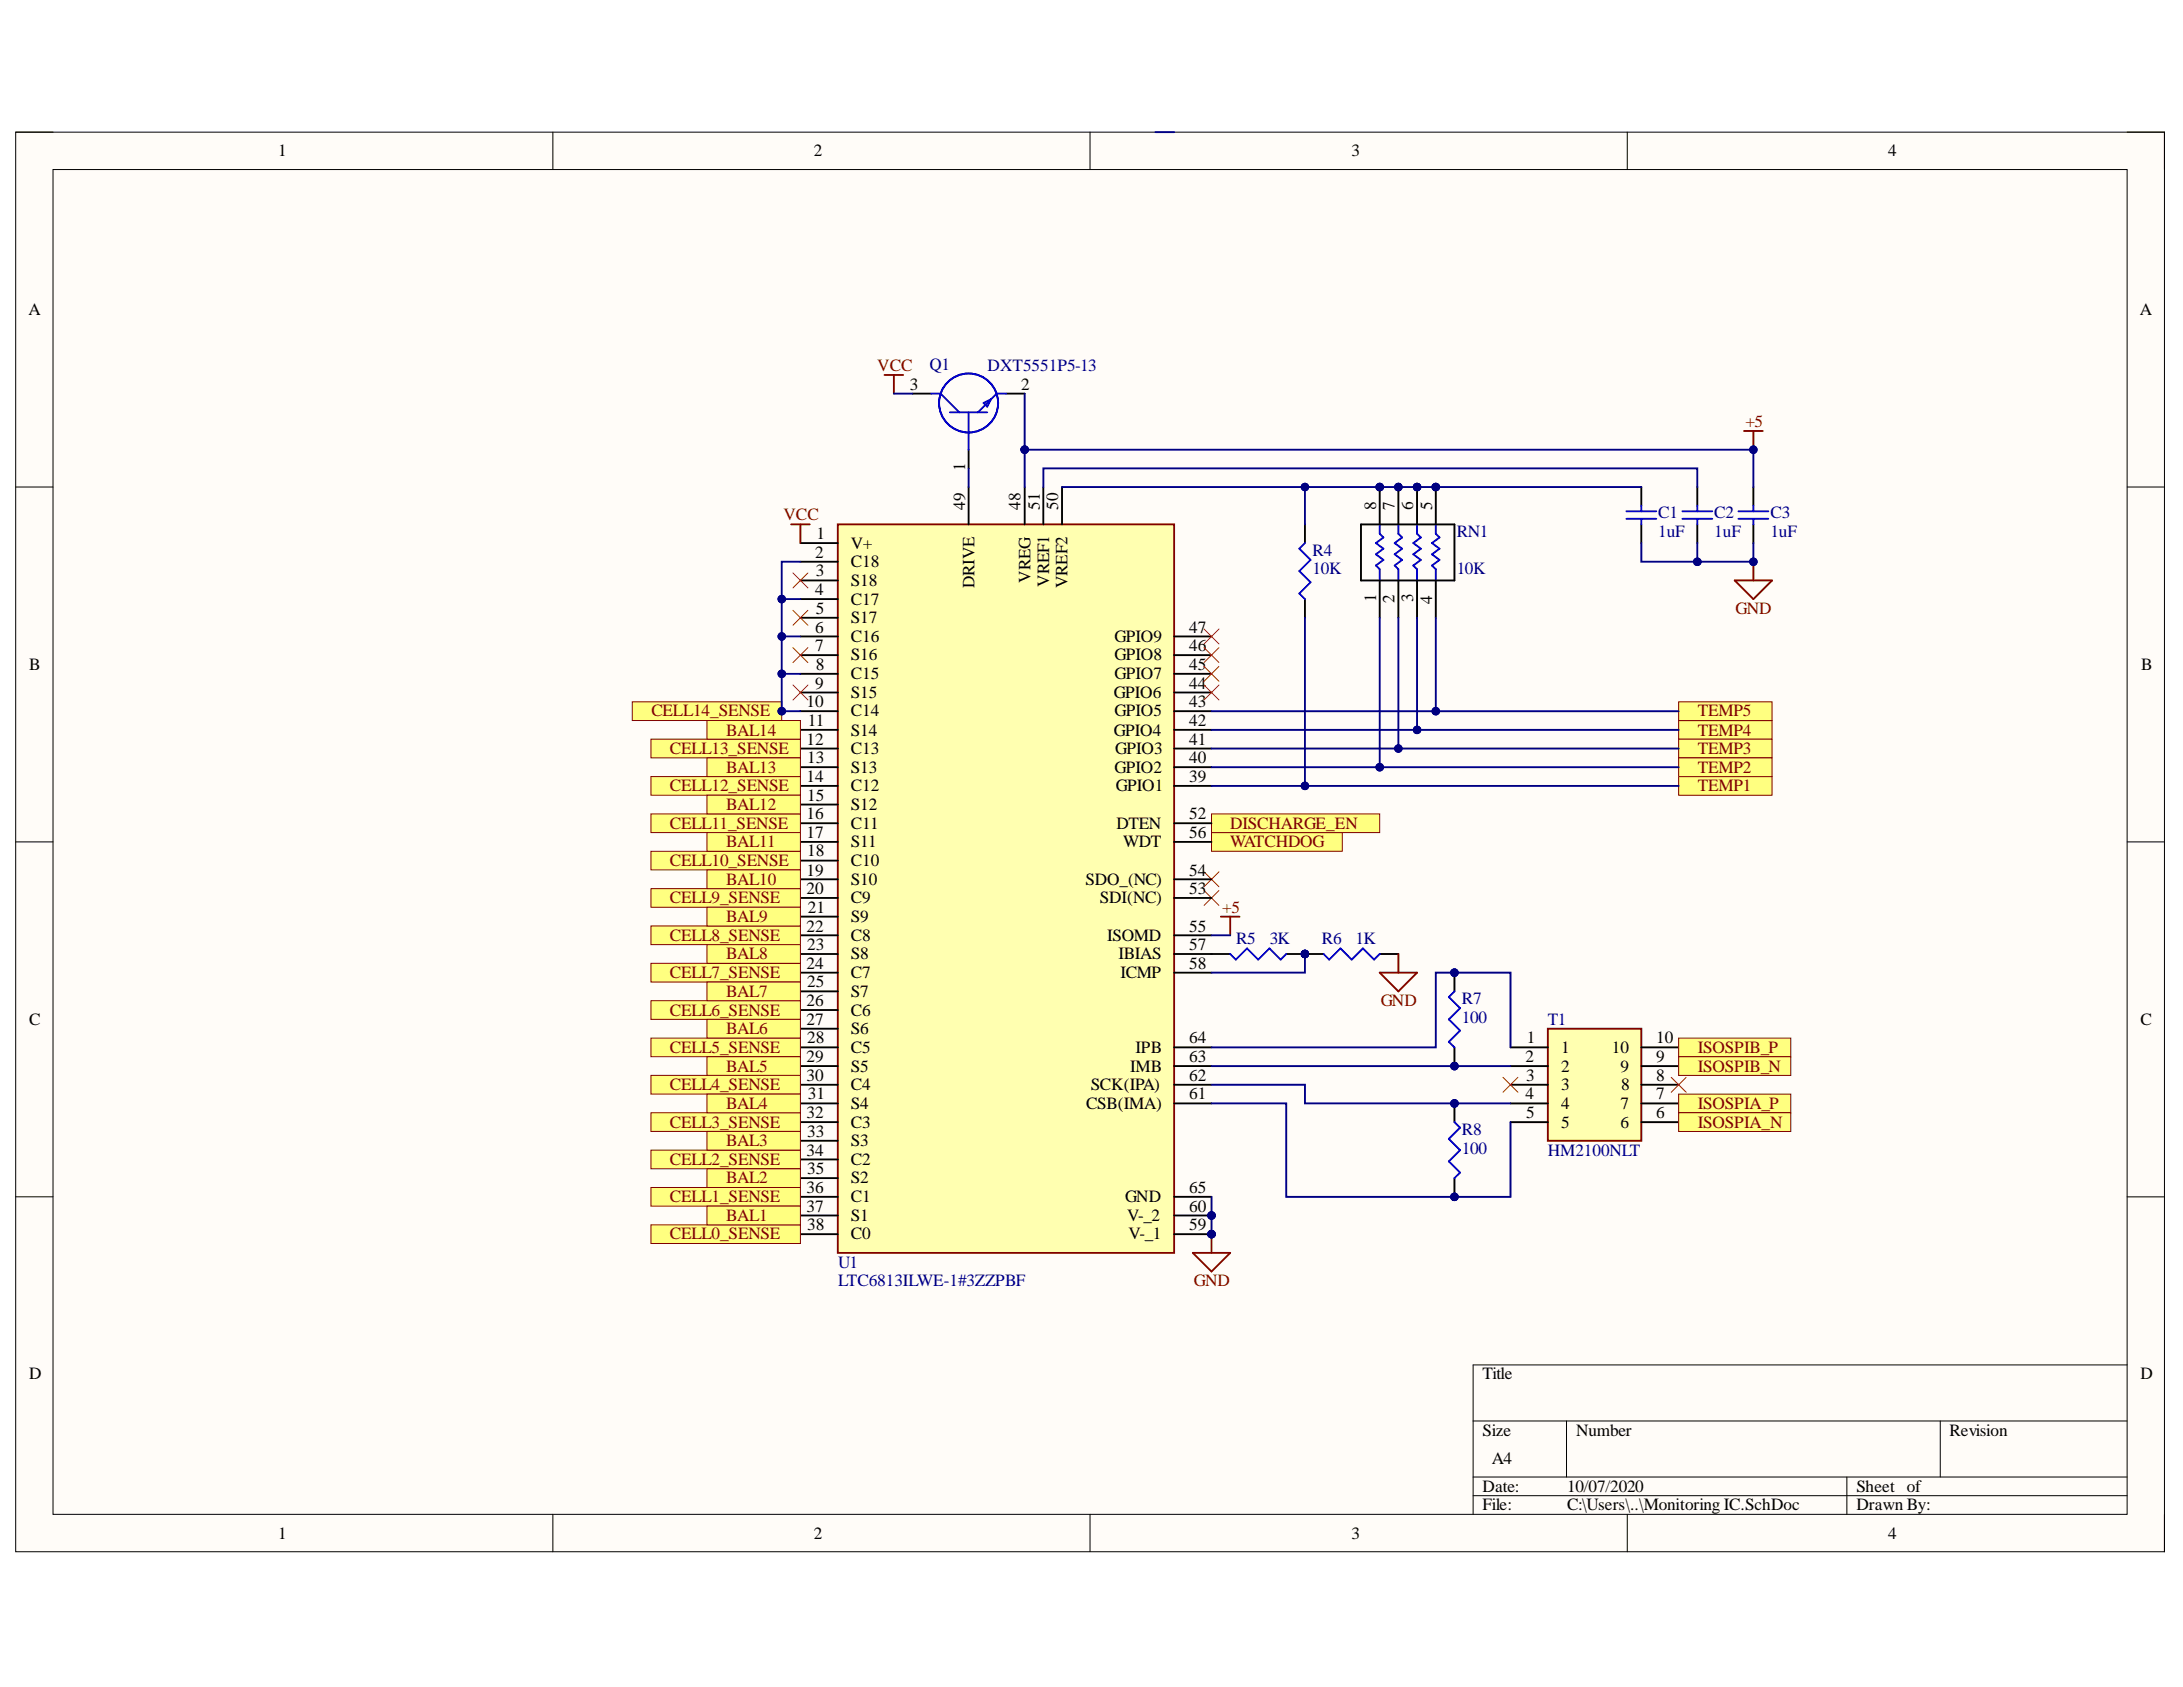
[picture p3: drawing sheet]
<svg xmlns="http://www.w3.org/2000/svg" width="279mm" height="216mm" viewBox="0 0 279 216" stroke-linecap="round" stroke-linejoin="round" font-family="sans-serif">
<defs><g id="words">
<g font-size="2.2">
<text x="35.6" y="20">1</text>
<text x="104.2" y="20">2</text>
<text x="173" y="20">3</text>
<text x="241.7" y="20">4</text>
<text x="3.6" y="40.3">A</text>
<text x="273.9" y="40.3">A</text>
<text x="116.4" y="49.9">3</text>
<text x="130.7" y="49.9">2</text>
<text x="123.5" y="65.2" transform="rotate(-90 123.5 65.2)">49</text>
<text x="123.5" y="60.2" transform="rotate(-90 123.5 60.2)">1</text>
<text x="130.6" y="65.2" transform="rotate(-90 130.6 65.2)">48</text>
<text x="133.1" y="65.2" transform="rotate(-90 133.1 65.2)">51</text>
<text x="135.5" y="65.2" transform="rotate(-90 135.5 65.2)">50</text>
<text x="176.1" y="65.2" transform="rotate(-90 176.1 65.2)">8</text>
<text x="178.5" y="65.2" transform="rotate(-90 178.5 65.2)">7</text>
<text x="180.9" y="65.2" transform="rotate(-90 180.9 65.2)">6</text>
<text x="183.3" y="65.2" transform="rotate(-90 183.3 65.2)">5</text>
<text x="104.3" y="71.4">2</text>
<text x="104.5" y="69">1</text>
<text x="108.9" y="70.2">V+</text>
<text x="104.3" y="76.1">4</text>
<text x="104.4" y="73.8">3</text>
<text x="108.9" y="72.6">C18</text>
<text x="108.9" y="75">S18</text>
<text x="108.9" y="77.4">C17</text>
<text x="124.7" y="75.3" transform="rotate(-90 124.7 75.3)">DRIVE</text>
<text x="131.9" y="74.6" transform="rotate(-90 131.9 74.6)">VREG</text>
<text x="134.3" y="75.1" transform="rotate(-90 134.3 75.1)">VREF1</text>
<text x="136.6" y="75.3" transform="rotate(-90 136.6 75.3)">VREF2</text>
<text x="176.1" y="77" transform="rotate(-90 176.1 77)">1</text>
<text x="178.5" y="77.2" transform="rotate(-90 178.5 77.2)">2</text>
<text x="180.9" y="77.1" transform="rotate(-90 180.9 77.1)">3</text>
<text x="183.3" y="77.2" transform="rotate(-90 183.3 77.2)">4</text>
<text x="104.3" y="81">6</text>
<text x="104.3" y="83.3">7</text>
<text x="104.4" y="78.6">5</text>
<text x="108.9" y="79.8">S17</text>
<text x="108.9" y="82.1">C16</text>
<text x="142.6" y="82.1">GPIO9</text>
<text x="152.2" y="81">47</text>
<text x="152.2" y="83.3">46</text>
<text x="3.7" y="85.8">B</text>
<text x="104.3" y="88.1">9</text>
<text x="104.4" y="85.8">8</text>
<text x="108.9" y="84.5">S16</text>
<text x="108.9" y="87">C15</text>
<text x="108.9" y="89.3">S15</text>
<text x="142.6" y="89.3">GPIO6</text>
<text x="142.6" y="84.5">GPIO8</text>
<text x="142.6" y="87">GPIO7</text>
<text x="152.2" y="85.8">45</text>
<text x="152.2" y="88.1">44</text>
<text x="274" y="85.8">B</text>
<text x="103.2" y="90.5">10</text>
<text x="103.2" y="95.3">12</text>
<text x="103.4" y="92.9">11</text>
<text x="108.9" y="91.7">C14</text>
<text x="108.9" y="94.1">S14</text>
<text x="142.6" y="94.1">GPIO4</text>
<text x="142.6" y="91.7">GPIO5</text>
<text x="152.2" y="90.5">43</text>
<text x="152.2" y="92.9">42</text>
<text x="152.2" y="95.3">41</text>
<text x="103.2" y="100.1">14</text>
<text x="103.3" y="97.7">13</text>
<text x="108.9" y="96.5">C13</text>
<text x="108.9" y="98.9">S13</text>
<text x="108.9" y="101.2">C12</text>
<text x="142.6" y="98.9">GPIO2</text>
<text x="142.7" y="96.5">GPIO3</text>
<text x="142.8" y="101.2">GPIO1</text>
<text x="152.2" y="97.7">40</text>
<text x="152.2" y="100.1">39</text>
<text x="103.2" y="104.9">16</text>
<text x="103.2" y="107.2">17</text>
<text x="103.3" y="102.5">15</text>
<text x="108.9" y="103.7">S12</text>
<text x="108.9" y="106.1">C11</text>
<text x="142.9" y="106.1">DTEN</text>
<text x="152.2" y="107.2">56</text>
<text x="152.2" y="104.9">52</text>
<text x="103.2" y="112.1">19</text>
<text x="103.3" y="109.6">18</text>
<text x="108.9" y="108.4">S11</text>
<text x="108.9" y="110.9">C10</text>
<text x="108.9" y="113.2">S10</text>
<text x="138.9" y="113.2">SDO_(NC)</text>
<text x="143.7" y="108.4">WDT</text>
<text x="152.2" y="112.1">54</text>
<text x="103.2" y="114.4">20</text>
<text x="103.2" y="119.2">22</text>
<text x="103.4" y="116.8">21</text>
<text x="108.9" y="115.6">C9</text>
<text x="108.9" y="118">S9</text>
<text x="140.8" y="115.6">SDI(NC)</text>
<text x="152.2" y="119.2">55</text>
<text x="152.2" y="114.4">53</text>
<text x="103.2" y="124">24</text>
<text x="103.3" y="121.6">23</text>
<text x="108.9" y="120.4">C8</text>
<text x="108.9" y="122.8">S8</text>
<text x="108.9" y="125.2">C7</text>
<text x="141.7" y="120.4">ISOMD</text>
<text x="143.1" y="122.8">IBIAS</text>
<text x="143.4" y="125.2">ICMP</text>
<text x="152.2" y="124">58</text>
<text x="152.2" y="121.6">57</text>
<text x="3.7" y="131.2">C</text>
<text x="103.2" y="128.8">26</text>
<text x="103.2" y="131.2">27</text>
<text x="103.3" y="126.3">25</text>
<text x="108.9" y="127.6">S7</text>
<text x="108.9" y="130">C6</text>
<text x="274" y="131.2">C</text>
<text x="103.2" y="136">29</text>
<text x="103.3" y="133.5">28</text>
<text x="108.9" y="132.3">S6</text>
<text x="108.9" y="134.7">C5</text>
<text x="108.9" y="137.2">S5</text>
<text x="144.7" y="137.2">IMB</text>
<text x="145.3" y="134.7">IPB</text>
<text x="152.2" y="133.5">64</text>
<text x="152.2" y="136">63</text>
<text x="195.2" y="136">2</text>
<text x="195.4" y="133.5">1</text>
<text x="199.8" y="134.7">1</text>
<text x="199.8" y="137.2">2</text>
<text x="206.3" y="134.7">10</text>
<text x="207.4" y="137.2">9</text>
<text x="212" y="136">9</text>
<text x="212" y="133.5">10</text>
<text x="103.2" y="138.3">30</text>
<text x="103.2" y="143.1">32</text>
<text x="103.4" y="140.7">31</text>
<text x="108.9" y="139.5">C4</text>
<text x="108.9" y="141.9">S4</text>
<text x="139" y="141.9">CSB(IMA)</text>
<text x="139.6" y="139.5">SCK(IPA)</text>
<text x="152.2" y="138.3">62</text>
<text x="152.2" y="140.7">61</text>
<text x="195.2" y="140.7">4</text>
<text x="195.3" y="138.3">3</text>
<text x="195.3" y="143.1">5</text>
<text x="199.8" y="139.5">3</text>
<text x="199.8" y="141.9">4</text>
<text x="207.4" y="141.9">7</text>
<text x="207.5" y="139.5">8</text>
<text x="212" y="143.1">6</text>
<text x="212" y="140.7">7</text>
<text x="212" y="138.3">8</text>
<text x="103.2" y="147.9">34</text>
<text x="103.3" y="145.5">33</text>
<text x="108.9" y="144.3">C3</text>
<text x="108.9" y="149.1">C2</text>
<text x="108.9" y="146.7">S3</text>
<text x="199.8" y="144.3">5</text>
<text x="207.4" y="144.3">6</text>
<text x="103.2" y="155.1">37</text>
<text x="103.2" y="152.6">36</text>
<text x="103.3" y="150.3">35</text>
<text x="108.9" y="153.9">C1</text>
<text x="108.9" y="151.4">S2</text>
<text x="144" y="153.9">GND</text>
<text x="152.2" y="152.6">65</text>
<text x="152.2" y="155.1">60</text>
<text x="103.3" y="157.4">38</text>
<text x="108.9" y="158.6">C0</text>
<text x="108.9" y="156.3">S1</text>
<text x="144.2" y="156.3">V-_2</text>
<text x="144.4" y="158.6">V-_1</text>
<text x="152.2" y="157.4">59</text>
<text x="3.7" y="176.5">D</text>
<text x="189.7" y="176.5">Title</text>
<text x="274" y="176.5">D</text>
<text x="189.7" y="183.7">Size</text>
<text x="201.7" y="183.7">Number</text>
<text x="249.5" y="183.7">Revision</text>
<text x="189.7" y="190.9">Date:</text>
<text x="190.9" y="187.4">A4</text>
<text x="200.6" y="190.9">10/07/2020</text>
<text x="237.6" y="190.9">Sheet of</text>
<text x="35.6" y="196.9">1</text>
<text x="104.2" y="196.9">2</text>
<text x="173" y="196.9">3</text>
<text x="189.7" y="193.3">File:</text>
<text x="200.6" y="193.3">C:\Users\..\Monitoring IC.SchDoc</text>
<text x="237.6" y="193.3">Drawn By:</text>
<text x="241.7" y="196.9">4</text>
</g>
<g font-size="2.2" fill="#800000">
<text x="112.3" y="47.5">VCC</text>
<text x="223.4" y="54.7">+5</text>
<text x="100.3" y="66.6">VCC</text>
<text x="222.1" y="78.6">GND</text>
<text x="83.4" y="91.7">CELL14_SENSE</text>
<text x="92.9" y="94.1">BAL14</text>
<text x="217.3" y="94.1">TEMP4</text>
<text x="217.3" y="91.7">TEMP5</text>
<text x="85.7" y="96.5">CELL13_SENSE</text>
<text x="85.7" y="101.2">CELL12_SENSE</text>
<text x="92.9" y="98.9">BAL13</text>
<text x="217.3" y="96.5">TEMP3</text>
<text x="217.3" y="98.9">TEMP2</text>
<text x="217.3" y="101.2">TEMP1</text>
<text x="85.7" y="106.1">CELL11_SENSE</text>
<text x="92.9" y="103.7">BAL12</text>
<text x="157.4" y="106.1">DISCHARGE_EN</text>
<text x="85.7" y="110.9">CELL10_SENSE</text>
<text x="92.9" y="108.4">BAL11</text>
<text x="92.9" y="113.2">BAL10</text>
<text x="157.4" y="108.4">WATCHDOG</text>
<text x="85.7" y="115.6">CELL9_SENSE</text>
<text x="92.9" y="118">BAL9</text>
<text x="156.4" y="116.8">+5</text>
<text x="85.7" y="120.4">CELL8_SENSE</text>
<text x="85.7" y="125.2">CELL7_SENSE</text>
<text x="92.9" y="122.8">BAL8</text>
<text x="85.7" y="130">CELL6_SENSE</text>
<text x="92.9" y="127.6">BAL7</text>
<text x="176.7" y="128.8">GND</text>
<text x="85.7" y="134.7">CELL5_SENSE</text>
<text x="92.9" y="132.3">BAL6</text>
<text x="92.9" y="137.2">BAL5</text>
<text x="217.3" y="134.7">ISOSPIB_P</text>
<text x="217.3" y="137.2">ISOSPIB_N</text>
<text x="85.7" y="139.5">CELL4_SENSE</text>
<text x="92.9" y="141.9">BAL4</text>
<text x="217.3" y="141.9">ISOSPIA_P</text>
<text x="85.7" y="144.3">CELL3_SENSE</text>
<text x="85.7" y="149.1">CELL2_SENSE</text>
<text x="92.9" y="146.7">BAL3</text>
<text x="217.3" y="144.3">ISOSPIA_N</text>
<text x="85.7" y="153.9">CELL1_SENSE</text>
<text x="92.9" y="151.4">BAL2</text>
<text x="85.7" y="158.6">CELL0_SENSE</text>
<text x="92.9" y="156.3">BAL1</text>
<text x="152.8" y="164.6">GND</text>
</g>
<g font-size="2.2" fill="#000080">
<text x="119" y="47.3">Q1</text>
<text x="126.4" y="47.5">DXT5551P5-13</text>
<text x="168" y="71.2">R4</text>
<text x="186.4" y="68.8">RN1</text>
<text x="212.2" y="68.8">1uF</text>
<text x="212.2" y="66.3">C1</text>
<text x="219.4" y="68.8">1uF</text>
<text x="219.4" y="66.3">C2</text>
<text x="226.6" y="68.8">1uF</text>
<text x="226.6" y="66.3">C3</text>
<text x="168" y="73.5">10K</text>
<text x="186.4" y="73.5">10K</text>
<text x="158.2" y="120.8">R5</text>
<text x="162.5" y="120.8">3K</text>
<text x="169.2" y="120.8">R6</text>
<text x="173.5" y="120.8">1K</text>
<text x="187.1" y="130.9">100</text>
<text x="187.1" y="128.5">R7</text>
<text x="198.1" y="131.2">T1</text>
<text x="187.1" y="147.6">100</text>
<text x="187.1" y="145.3">R8</text>
<text x="198.1" y="147.9">HM2100NLT</text>
<text x="107.3" y="162.3">U1</text>
<text x="107.3" y="164.6">LTC6813ILWE-1#3ZZPBF</text>
</g>
</g></defs>
<path d="M2 16.9h275v181.7h-275z" fill-rule="evenodd" fill="#fffcf8"/>
<path d="M2 16.9h275v181.7h-275z" fill="none" stroke="#000" stroke-width=".13"/>
<path d="M6.8 21.7h265.4v172.1h-265.4z" fill-rule="evenodd" fill="#fffcf8"/>
<g fill="none" stroke="#000" stroke-width=".13">
<path d="M2 16.9h4.8M70.8 16.9v4.8M139.5 16.9v4.8M208.3 16.9v4.8M272.2 16.9h4.8v4.8M6.8 21.7h265.4v172.1h-265.4zM2 62.3h4.8M272.2 62.3h4.8M2 107.7h4.8M272.2 107.7h4.8M2 153.2h4.8M272.2 153.2h4.8"/>
<path d="M272.2 174.7h-83.7v19.1M70.8 193.8v4.8M139.5 193.8v4.8M188.5 181.9h83.7M188.5 189h83.7M188.5 191.4h83.7M200.5 181.9v7.1M208.3 193.8v4.8M236.4 189v4.8M248.3 181.9v7.1M277 193.8v4.8"/>
</g>
<path d="M155.1 157.9v2.4M152.7 160.3h4.8l-2.4 2.4z" fill="none" stroke="#800000" stroke-width=".24"/>
<circle cx="155.1" cy="157.9" r=".48" fill="#000080"/>
<circle cx="155.1" cy="157.9" r=".48" fill="none" stroke="#000080" stroke-width=".13"/>
<path d="M210.1 62.3v2.4M210.1 67.1v2.4M217.2 62.3v2.4M217.2 67.1v2.4M224.4 62.3v2.4M224.4 67.1v2.4" fill="none" stroke="#000" stroke-width=".24"/>
<path d="M208.2 65.4h3.8M208.2 66.4h3.8M210.1 64.7v.7M210.1 66.4v.7M215.3 65.4h3.9M215.3 66.4h3.9M217.2 64.7v.7M217.2 66.4v.7M222.5 65.4h3.8M222.5 66.4h3.8M224.4 64.7v.7M224.4 66.4v.7" fill="none" stroke="#00f" stroke-width=".24"/>
<path d="M222 74.3h4.8l-2.4 2.4zM224.4 71.9v2.4" fill="none" stroke="#800000" stroke-width=".24"/>
<circle cx="224.4" cy="71.9" r=".48" fill="#000080"/>
<circle cx="224.4" cy="71.9" r=".48" fill="none" stroke="#000080" stroke-width=".13"/>
<path d="M113.2 48h2.4M114.4 48v2.4" fill="none" stroke="#800000" stroke-width=".24"/>
<path d="M167 67.1v2.4M167 76.7v2.4" fill="none" stroke="#000" stroke-width=".24"/>
<path d="M167 69.5l-.7 .7 1.4 1.5-1.4 1.4 1.4 1.4-1.4 1.5 .7 .7" fill="none" stroke="#00f" stroke-width=".24"/>
<path d="M214.8 92.2h12v2.4h-12z" fill-rule="evenodd" fill="#ffff80"/>
<path d="M214.8 92.2h12v2.4h-12z" fill="none" stroke="#800000" stroke-width=".13"/>
<path d="M214.8 94.6h12v2.4h-12z" fill-rule="evenodd" fill="#ffff80"/>
<path d="M214.8 94.6h12v2.4h-12z" fill="none" stroke="#800000" stroke-width=".13"/>
<path d="M214.8 97h12v2.4h-12z" fill-rule="evenodd" fill="#ffff80"/>
<path d="M214.8 97h12v2.4h-12z" fill="none" stroke="#800000" stroke-width=".13"/>
<path d="M214.8 99.4h12v2.4h-12z" fill-rule="evenodd" fill="#ffff80"/>
<path d="M214.8 99.4h12v2.4h-12z" fill="none" stroke="#800000" stroke-width=".13"/>
<path d="M154.1 111.6l1.9 1.9M154.1 114l1.9 1.9M156 111.6l-1.9 1.9M156 114l-1.9 1.9" fill="none" stroke="#f00" stroke-width=".13"/>
<path d="M223.2 55.2h2.4M224.4 55.2v2.4" fill="none" stroke="#800000" stroke-width=".24"/>
<circle cx="224.4" cy="57.6" r=".48" fill="#000080"/>
<circle cx="224.4" cy="57.6" r=".48" fill="none" stroke="#000080" stroke-width=".13"/>
<path d="M156.3 117.3h2.3M157.5 117.3v2.4" fill="none" stroke="#800000" stroke-width=".24"/>
<circle cx="167" cy="122.1" r=".48" fill="#000080"/>
<circle cx="167" cy="122.1" r=".48" fill="none" stroke="#000080" stroke-width=".13"/>
<path d="M164.6 122.1h2.4" fill="none" stroke="#000" stroke-width=".24"/>
<circle cx="167" cy="122.1" r=".48" fill="#000080"/>
<circle cx="167" cy="122.1" r=".48" fill="none" stroke="#000080" stroke-width=".13"/>
<path d="M155.1 122.1h2.4" fill="none" stroke="#000" stroke-width=".24"/>
<path d="M157.5 122.1l.7 .7 1.4-1.4 1.4 1.4 1.5-1.4 1.4 1.4 .7-.7" fill="none" stroke="#00f" stroke-width=".24"/>
<circle cx="167" cy="122.1" r=".48" fill="#000080"/>
<circle cx="167" cy="122.1" r=".48" fill="none" stroke="#000080" stroke-width=".13"/>
<path d="M167 122.1h2.4M176.6 122.1h2.4" fill="none" stroke="#000" stroke-width=".24"/>
<circle cx="167" cy="122.1" r=".48" fill="#000080"/>
<circle cx="167" cy="122.1" r=".48" fill="none" stroke="#000080" stroke-width=".13"/>
<path d="M169.4 122.1l.7 .7 1.5-1.4 1.4 1.4 1.4-1.4 1.5 1.4 .7-.7" fill="none" stroke="#00f" stroke-width=".24"/>
<path d="M176.6 124.5h4.8l-2.4 2.4zM179 122.1v2.4" fill="none" stroke="#800000" stroke-width=".24"/>
<path d="M155.1 106.6h16.7v2.3h-16.7z" fill-rule="evenodd" fill="#ffff80"/>
<path d="M155.1 106.6h16.7v2.3h-16.7z" fill="none" stroke="#800000" stroke-width=".13"/>
<path d="M155.1 104.2h21.5v2.4h-21.5z" fill-rule="evenodd" fill="#ffff80"/>
<path d="M155.1 104.2h21.5v2.4h-21.5z" fill="none" stroke="#800000" stroke-width=".13"/>
<path d="M198.1 131.7h12v14.3h-12z" fill-rule="evenodd" fill="#ffffb0"/>
<path d="M198.1 131.7h12v14.3h-12z" fill="none" stroke="#800000" stroke-width=".24"/>
<path d="M193.3 134h4.8M193.3 136.4h4.8M193.3 138.8h4.8M210.1 134h4.7M210.1 136.4h4.7M210.1 138.8h4.7M193.3 141.2h4.8M193.3 143.6h4.8M210.1 141.2h4.7M210.1 143.6h4.7" fill="none" stroke="#000" stroke-width=".24"/>
<circle cx="183.8" cy="62.3" r=".48" fill="#000080"/>
<circle cx="183.8" cy="62.3" r=".48" fill="none" stroke="#000080" stroke-width=".13"/>
<circle cx="181.4" cy="62.3" r=".48" fill="#000080"/>
<circle cx="181.4" cy="62.3" r=".48" fill="none" stroke="#000080" stroke-width=".13"/>
<circle cx="179" cy="62.3" r=".48" fill="#000080"/>
<circle cx="179" cy="62.3" r=".48" fill="none" stroke="#000080" stroke-width=".13"/>
<circle cx="176.6" cy="62.3" r=".48" fill="#000080"/>
<circle cx="176.6" cy="62.3" r=".48" fill="none" stroke="#000080" stroke-width=".13"/>
<path d="M176.6 74.3v4.8M179 74.3v4.8M181.4 74.3v4.8M183.8 62.3v4.8M183.8 74.3v4.8" fill="none" stroke="#000" stroke-width=".24"/>
<circle cx="183.8" cy="62.3" r=".48" fill="#000080"/>
<circle cx="183.8" cy="62.3" r=".48" fill="none" stroke="#000080" stroke-width=".13"/>
<path d="M181.4 62.3v4.8" fill="none" stroke="#000" stroke-width=".24"/>
<circle cx="181.4" cy="62.3" r=".48" fill="#000080"/>
<circle cx="181.4" cy="62.3" r=".48" fill="none" stroke="#000080" stroke-width=".13"/>
<path d="M179 62.3v4.8" fill="none" stroke="#000" stroke-width=".24"/>
<circle cx="179" cy="62.3" r=".48" fill="#000080"/>
<circle cx="179" cy="62.3" r=".48" fill="none" stroke="#000080" stroke-width=".13"/>
<path d="M176.6 62.3v4.8" fill="none" stroke="#000" stroke-width=".24"/>
<circle cx="176.6" cy="62.3" r=".48" fill="#000080"/>
<circle cx="176.6" cy="62.3" r=".48" fill="none" stroke="#000080" stroke-width=".13"/>
<g fill="none" stroke="#00f" stroke-width=".24">
<path d="M119.2 50.4h1.2l2.4 2.4M121.6 52.8h4.8M124 52.8v4.7M125.9 51.6l.9-.5-.4 .9zM128.8 50.4h-1.2l-2.4 2.4M176.6 67.1v1.2l.5 .5-1 .7 1 .7-1 .7 1 .8-1 .7 .5 .5v1.4M179 67.1v1.2l.5 .5-1 .7 1 .7-1 .7 1 .8-1 .7 .5 .5v1.4M181.4 67.1v1.2l.5 .5-1 .7 1 .7-1 .7 1 .8-1 .7 .5 .5v1.4M183.8 67.1v1.2l.4 .5-.9 .7 .9 .7-.9 .7 .9 .8-.9 .7 .5 .5v1.4"/>
<circle cx="124" cy="51.6" r="3.8"/>
</g>
<path d="M116.8 50.4h2.4M124 57.5v2.4M128.8 50.4h2.3M174.2 67.1h12v7.2h-12z" fill="none" stroke="#000" stroke-width=".24"/>
<circle cx="155.1" cy="155.6" r=".48" fill="#000080"/>
<circle cx="155.1" cy="155.6" r=".48" fill="none" stroke="#000080" stroke-width=".13"/>
<circle cx="155.1" cy="157.9" r=".48" fill="#000080"/>
<circle cx="155.1" cy="157.9" r=".48" fill="none" stroke="#000080" stroke-width=".13"/>
<path d="M107.2 67.1h43.1v93.2h-43.1z" fill-rule="evenodd" fill="#ffffb0"/>
<path d="M107.2 67.1h43.1v93.2h-43.1z" fill="none" stroke="#800000" stroke-width=".24"/>
<g fill="none" stroke="#000" stroke-width=".24">
<path d="M102.4 69.5h4.8M102.4 71.9h4.8M102.4 74.3h4.8M102.4 76.7h4.8M102.4 79.1h4.8M131.1 62.3v4.8M102.4 81.5h4.8M102.4 83.8h4.8M102.4 86.2h4.8M102.4 88.6h4.8M102.4 91h4.8M102.4 93.4h4.8"/>
<path d="M102.4 95.8h4.8M102.4 98.2h4.8M150.3 81.5h4.8M150.3 83.8h4.8M150.3 86.2h4.8M150.3 88.6h4.8M150.3 91h4.8M150.3 93.4h4.8M150.3 95.8h4.8M150.3 98.2h4.8M102.4 100.6h4.8M102.4 103h4.8"/>
<path d="M102.4 105.4h4.8M102.4 107.7h4.8M102.4 110.1h4.8M102.4 112.5h4.8M102.4 114.9h4.8M102.4 117.3h4.8M102.4 119.7h4.8M150.3 100.6h4.8M102.4 122.1h4.8M102.4 124.5h4.8M102.4 126.9h4.8M102.4 129.3h4.8"/>
<path d="M102.4 131.7h4.8M102.4 134h4.8M102.4 136.4h4.8M102.4 138.8h4.8M150.3 134h4.8M150.3 136.4h4.8M150.3 138.8h4.8M102.4 141.2h4.8M102.4 143.6h4.8M102.4 157.9h4.8M102.4 155.6h4.8M102.4 153.2h4.8"/>
<path d="M102.4 150.8h4.8M102.4 148.4h4.8M102.4 146h4.8M150.3 141.2h4.8M150.3 155.6h4.8M150.3 153.2h4.8"/>
</g>
<circle cx="155.1" cy="155.6" r=".48" fill="#000080"/>
<circle cx="155.1" cy="155.6" r=".48" fill="none" stroke="#000080" stroke-width=".13"/>
<path d="M150.3 157.9h4.8" fill="none" stroke="#000" stroke-width=".24"/>
<circle cx="155.1" cy="157.9" r=".48" fill="#000080"/>
<circle cx="155.1" cy="157.9" r=".48" fill="none" stroke="#000080" stroke-width=".13"/>
<path d="M124 62.3v4.8M133.5 62.3v4.8M135.9 62.3v4.8M150.3 107.7h4.8M150.3 119.7h4.8M150.3 112.5h4.8M150.3 114.9h4.8M150.3 105.4h4.8M150.3 124.5h4.8M150.3 122.1h4.8" fill="none" stroke="#000" stroke-width=".24"/>
<path d="M214.8 132.8h14.4v2.4h-14.4z" fill-rule="evenodd" fill="#ffff80"/>
<path d="M214.8 132.8h14.4v2.4h-14.4z" fill="none" stroke="#800000" stroke-width=".13"/>
<path d="M214.8 135.2h14.4v2.4h-14.4z" fill-rule="evenodd" fill="#ffff80"/>
<path d="M214.8 135.2h14.4v2.4h-14.4z" fill="none" stroke="#800000" stroke-width=".13"/>
<path d="M214.8 140h14.4v2.4h-14.4z" fill-rule="evenodd" fill="#ffff80"/>
<path d="M214.8 140h14.4v2.4h-14.4z" fill="none" stroke="#800000" stroke-width=".13"/>
<path d="M214.8 142.4h14.4v2.4h-14.4z" fill-rule="evenodd" fill="#ffff80"/>
<path d="M214.8 142.4h14.4v2.4h-14.4z" fill="none" stroke="#800000" stroke-width=".13"/>
<path d="M192.4 137.9l1.9 1.9M194.3 137.9l-1.9 1.9M213.9 137.9l1.9 1.9M215.8 137.9l-1.9 1.9" fill="none" stroke="#f00" stroke-width=".13"/>
<path d="M80.9 89.8h19.2v2.4h-19.2z" fill-rule="evenodd" fill="#ffff80"/>
<path d="M80.9 89.8h19.2v2.4h-19.2z" fill="none" stroke="#800000" stroke-width=".13"/>
<circle cx="100.1" cy="91" r=".48" fill="#000080"/>
<circle cx="100.1" cy="91" r=".48" fill="none" stroke="#000080" stroke-width=".13"/>
<path d="M83.3 94.6h19.1v2.4h-19.1z" fill-rule="evenodd" fill="#ffff80"/>
<path d="M83.3 94.6h19.1v2.4h-19.1z" fill="none" stroke="#800000" stroke-width=".13"/>
<path d="M83.3 99.4h19.1v2.4h-19.1z" fill-rule="evenodd" fill="#ffff80"/>
<path d="M83.3 99.4h19.1v2.4h-19.1z" fill="none" stroke="#800000" stroke-width=".13"/>
<path d="M83.3 104.2h19.1v2.4h-19.1z" fill-rule="evenodd" fill="#ffff80"/>
<path d="M83.3 104.2h19.1v2.4h-19.1z" fill="none" stroke="#800000" stroke-width=".13"/>
<path d="M83.3 108.9h19.1v2.4h-19.1z" fill-rule="evenodd" fill="#ffff80"/>
<path d="M83.3 108.9h19.1v2.4h-19.1z" fill="none" stroke="#800000" stroke-width=".13"/>
<path d="M83.3 113.7h19.1v2.4h-19.1z" fill-rule="evenodd" fill="#ffff80"/>
<path d="M83.3 113.7h19.1v2.4h-19.1z" fill="none" stroke="#800000" stroke-width=".13"/>
<path d="M83.3 118.5h19.1v2.4h-19.1z" fill-rule="evenodd" fill="#ffff80"/>
<path d="M83.3 118.5h19.1v2.4h-19.1z" fill="none" stroke="#800000" stroke-width=".13"/>
<path d="M83.3 123.3h19.1v2.4h-19.1z" fill-rule="evenodd" fill="#ffff80"/>
<path d="M83.3 123.3h19.1v2.4h-19.1z" fill="none" stroke="#800000" stroke-width=".13"/>
<path d="M83.3 128.1h19.1v2.4h-19.1z" fill-rule="evenodd" fill="#ffff80"/>
<path d="M83.3 128.1h19.1v2.4h-19.1z" fill="none" stroke="#800000" stroke-width=".13"/>
<path d="M83.3 132.8h19.1v2.4h-19.1z" fill-rule="evenodd" fill="#ffff80"/>
<path d="M83.3 132.8h19.1v2.4h-19.1z" fill="none" stroke="#800000" stroke-width=".13"/>
<path d="M83.3 137.6h19.1v2.4h-19.1z" fill-rule="evenodd" fill="#ffff80"/>
<path d="M83.3 137.6h19.1v2.4h-19.1z" fill="none" stroke="#800000" stroke-width=".13"/>
<path d="M83.3 142.4h19.1v2.4h-19.1z" fill-rule="evenodd" fill="#ffff80"/>
<path d="M83.3 142.4h19.1v2.4h-19.1z" fill="none" stroke="#800000" stroke-width=".13"/>
<path d="M83.3 147.2h19.1v2.4h-19.1z" fill-rule="evenodd" fill="#ffff80"/>
<path d="M83.3 147.2h19.1v2.4h-19.1z" fill="none" stroke="#800000" stroke-width=".13"/>
<path d="M83.3 152h19.1v2.4h-19.1z" fill-rule="evenodd" fill="#ffff80"/>
<path d="M83.3 152h19.1v2.4h-19.1z" fill="none" stroke="#800000" stroke-width=".13"/>
<path d="M90.5 92.2h11.9v2.4h-11.9z" fill-rule="evenodd" fill="#ffff80"/>
<path d="M90.5 92.2h11.9v2.4h-11.9z" fill="none" stroke="#800000" stroke-width=".13"/>
<path d="M90.5 97h11.9v2.4h-11.9z" fill-rule="evenodd" fill="#ffff80"/>
<path d="M90.5 97h11.9v2.4h-11.9z" fill="none" stroke="#800000" stroke-width=".13"/>
<path d="M90.5 101.8h11.9v2.4h-11.9z" fill-rule="evenodd" fill="#ffff80"/>
<path d="M90.5 101.8h11.9v2.4h-11.9z" fill="none" stroke="#800000" stroke-width=".13"/>
<path d="M90.5 106.6h11.9v2.3h-11.9z" fill-rule="evenodd" fill="#ffff80"/>
<path d="M90.5 106.6h11.9v2.3h-11.9z" fill="none" stroke="#800000" stroke-width=".13"/>
<path d="M90.5 111.3h11.9v2.4h-11.9z" fill-rule="evenodd" fill="#ffff80"/>
<path d="M90.5 111.3h11.9v2.4h-11.9z" fill="none" stroke="#800000" stroke-width=".13"/>
<path d="M90.5 116.1h11.9v2.4h-11.9z" fill-rule="evenodd" fill="#ffff80"/>
<path d="M90.5 116.1h11.9v2.4h-11.9z" fill="none" stroke="#800000" stroke-width=".13"/>
<path d="M90.5 120.9h11.9v2.4h-11.9z" fill-rule="evenodd" fill="#ffff80"/>
<path d="M90.5 120.9h11.9v2.4h-11.9z" fill="none" stroke="#800000" stroke-width=".13"/>
<path d="M90.5 125.7h11.9v2.4h-11.9z" fill-rule="evenodd" fill="#ffff80"/>
<path d="M90.5 125.7h11.9v2.4h-11.9z" fill="none" stroke="#800000" stroke-width=".13"/>
<path d="M90.5 130.5h11.9v2.3h-11.9z" fill-rule="evenodd" fill="#ffff80"/>
<path d="M90.5 130.5h11.9v2.3h-11.9z" fill="none" stroke="#800000" stroke-width=".13"/>
<path d="M90.5 135.2h11.9v2.4h-11.9z" fill-rule="evenodd" fill="#ffff80"/>
<path d="M90.5 135.2h11.9v2.4h-11.9z" fill="none" stroke="#800000" stroke-width=".13"/>
<path d="M90.5 140h11.9v2.4h-11.9z" fill-rule="evenodd" fill="#ffff80"/>
<path d="M90.5 140h11.9v2.4h-11.9z" fill="none" stroke="#800000" stroke-width=".13"/>
<path d="M90.5 144.8h11.9v2.4h-11.9z" fill-rule="evenodd" fill="#ffff80"/>
<path d="M90.5 144.8h11.9v2.4h-11.9z" fill="none" stroke="#800000" stroke-width=".13"/>
<path d="M90.5 149.6h11.9v2.4h-11.9z" fill-rule="evenodd" fill="#ffff80"/>
<path d="M90.5 149.6h11.9v2.4h-11.9z" fill="none" stroke="#800000" stroke-width=".13"/>
<path d="M214.8 89.8h12v2.4h-12z" fill-rule="evenodd" fill="#ffff80"/>
<path d="M214.8 89.8h12v2.4h-12z" fill="none" stroke="#800000" stroke-width=".13"/>
<path d="M83.3 156.8h19.1v2.3h-19.1z" fill-rule="evenodd" fill="#ffff80"/>
<path d="M83.3 156.8h19.1v2.3h-19.1z" fill="none" stroke="#800000" stroke-width=".13"/>
<g fill="none" stroke="#f00" stroke-width=".13">
<path d="M101.5 73.3l1.9 1.9M101.5 78.1l1.9 1.9M103.4 73.3l-1.9 1.9M103.4 78.1l-1.9 1.9M101.5 82.9l1.9 1.9M101.5 87.7l1.9 1.9M103.4 82.9l-1.9 1.9M103.4 87.7l-1.9 1.9M154.1 80.5l1.9 1.9M154.1 82.9l1.9 1.9M154.1 85.3l1.9 1.9M154.1 87.7l1.9 1.9"/>
<path d="M156 80.5l-1.9 1.9M156 82.9l-1.9 1.9M156 85.3l-1.9 1.9M156 87.7l-1.9 1.9"/>
</g>
<path d="M90.5 154.4h11.9v2.4h-11.9z" fill-rule="evenodd" fill="#ffff80"/>
<path d="M90.5 154.4h11.9v2.4h-11.9z" fill="none" stroke="#800000" stroke-width=".13"/>
<path d="M101.3 67.1h2.3M102.4 67.1v2.4" fill="none" stroke="#800000" stroke-width=".24"/>
<circle cx="186.2" cy="136.4" r=".48" fill="#000080"/>
<circle cx="186.2" cy="136.4" r=".48" fill="none" stroke="#000080" stroke-width=".13"/>
<circle cx="186.2" cy="124.5" r=".48" fill="#000080"/>
<circle cx="186.2" cy="124.5" r=".48" fill="none" stroke="#000080" stroke-width=".13"/>
<path d="M186.2 134v2.4" fill="none" stroke="#000" stroke-width=".24"/>
<circle cx="186.2" cy="136.4" r=".48" fill="#000080"/>
<circle cx="186.2" cy="136.4" r=".48" fill="none" stroke="#000080" stroke-width=".13"/>
<path d="M186.2 124.5v2.4" fill="none" stroke="#000" stroke-width=".24"/>
<circle cx="186.2" cy="124.5" r=".48" fill="#000080"/>
<circle cx="186.2" cy="124.5" r=".48" fill="none" stroke="#000080" stroke-width=".13"/>
<path d="M186.2 126.9l-.8 .7 1.5 1.4-1.5 1.5 1.5 1.4-1.5 1.4 .8 .7" fill="none" stroke="#00f" stroke-width=".24"/>
<circle cx="186.2" cy="141.2" r=".48" fill="#000080"/>
<circle cx="186.2" cy="141.2" r=".48" fill="none" stroke="#000080" stroke-width=".13"/>
<circle cx="186.2" cy="153.2" r=".48" fill="#000080"/>
<circle cx="186.2" cy="153.2" r=".48" fill="none" stroke="#000080" stroke-width=".13"/>
<path d="M186.2 141.2v2.4" fill="none" stroke="#000" stroke-width=".24"/>
<circle cx="186.2" cy="141.2" r=".48" fill="#000080"/>
<circle cx="186.2" cy="141.2" r=".48" fill="none" stroke="#000080" stroke-width=".13"/>
<path d="M186.2 150.8v2.4" fill="none" stroke="#000" stroke-width=".24"/>
<circle cx="186.2" cy="153.2" r=".48" fill="#000080"/>
<circle cx="186.2" cy="153.2" r=".48" fill="none" stroke="#000080" stroke-width=".13"/>
<path d="M186.2 143.6l.7 .7-1.5 1.5 1.5 1.4-1.5 1.4 1.5 1.5-.7 .7" fill="none" stroke="#00f" stroke-width=".24"/>
<path d="M183.8 79.1v11.9" fill="none" stroke="#000080" stroke-width=".24"/>
<circle cx="183.8" cy="91" r=".48" fill="#000080"/>
<circle cx="183.8" cy="91" r=".48" fill="none" stroke="#000080" stroke-width=".13"/>
<path d="M102.4 71.9h-2.3v19.1h2.3" fill="none" stroke="#000080" stroke-width=".24"/>
<circle cx="100.1" cy="76.7" r=".48" fill="#000080"/>
<circle cx="100.1" cy="76.7" r=".48" fill="none" stroke="#000080" stroke-width=".13"/>
<circle cx="100.1" cy="81.5" r=".48" fill="#000080"/>
<circle cx="100.1" cy="81.5" r=".48" fill="none" stroke="#000080" stroke-width=".13"/>
<circle cx="100.1" cy="86.2" r=".48" fill="#000080"/>
<circle cx="100.1" cy="86.2" r=".48" fill="none" stroke="#000080" stroke-width=".13"/>
<circle cx="100.1" cy="91" r=".48" fill="#000080"/>
<circle cx="100.1" cy="91" r=".48" fill="none" stroke="#000080" stroke-width=".13"/>
<path d="M100.1 86.2h2.3" fill="none" stroke="#000080" stroke-width=".24"/>
<circle cx="100.1" cy="86.2" r=".48" fill="#000080"/>
<circle cx="100.1" cy="86.2" r=".48" fill="none" stroke="#000080" stroke-width=".13"/>
<path d="M100.1 81.5h2.3" fill="none" stroke="#000080" stroke-width=".24"/>
<circle cx="100.1" cy="81.5" r=".48" fill="#000080"/>
<circle cx="100.1" cy="81.5" r=".48" fill="none" stroke="#000080" stroke-width=".13"/>
<path d="M100.1 76.7h2.3" fill="none" stroke="#000080" stroke-width=".24"/>
<circle cx="100.1" cy="76.7" r=".48" fill="#000080"/>
<circle cx="100.1" cy="76.7" r=".48" fill="none" stroke="#000080" stroke-width=".13"/>
<path d="M114.4 50.4h2.4M131.2 57.6h93.2v4.7" fill="none" stroke="#000080" stroke-width=".24"/>
<circle cx="131.1" cy="57.5" r=".48" fill="#000080"/>
<circle cx="131.1" cy="57.5" r=".48" fill="none" stroke="#000080" stroke-width=".13"/>
<circle cx="224.4" cy="57.6" r=".48" fill="#000080"/>
<circle cx="224.4" cy="57.6" r=".48" fill="none" stroke="#000080" stroke-width=".13"/>
<path d="M133.5 62.3v-2.4h83.7v2.4M135.9 62.3h74.2" fill="none" stroke="#000080" stroke-width=".24"/>
<circle cx="167" cy="62.3" r=".48" fill="#000080"/>
<circle cx="167" cy="62.3" r=".48" fill="none" stroke="#000080" stroke-width=".13"/>
<circle cx="176.6" cy="62.3" r=".48" fill="#000080"/>
<circle cx="176.6" cy="62.3" r=".48" fill="none" stroke="#000080" stroke-width=".13"/>
<circle cx="179" cy="62.3" r=".48" fill="#000080"/>
<circle cx="179" cy="62.3" r=".48" fill="none" stroke="#000080" stroke-width=".13"/>
<circle cx="181.4" cy="62.3" r=".48" fill="#000080"/>
<circle cx="181.4" cy="62.3" r=".48" fill="none" stroke="#000080" stroke-width=".13"/>
<circle cx="183.8" cy="62.3" r=".48" fill="#000080"/>
<circle cx="183.8" cy="62.3" r=".48" fill="none" stroke="#000080" stroke-width=".13"/>
<path d="M147.9 16.9h2.4M155.1 141.2h9.5v12h28.7v-9.6" fill="none" stroke="#000080" stroke-width=".24"/>
<circle cx="186.2" cy="153.2" r=".48" fill="#000080"/>
<circle cx="186.2" cy="153.2" r=".48" fill="none" stroke="#000080" stroke-width=".13"/>
<path d="M155.1 138.8h11.9v2.4h26.3" fill="none" stroke="#000080" stroke-width=".24"/>
<circle cx="186.2" cy="141.2" r=".48" fill="#000080"/>
<circle cx="186.2" cy="141.2" r=".48" fill="none" stroke="#000080" stroke-width=".13"/>
<path d="M155.1 136.4h38.2" fill="none" stroke="#000080" stroke-width=".24"/>
<circle cx="186.2" cy="136.4" r=".48" fill="#000080"/>
<circle cx="186.2" cy="136.4" r=".48" fill="none" stroke="#000080" stroke-width=".13"/>
<path d="M155.1 134h28.7v-9.5h9.5v9.5" fill="none" stroke="#000080" stroke-width=".24"/>
<circle cx="186.2" cy="124.5" r=".48" fill="#000080"/>
<circle cx="186.2" cy="124.5" r=".48" fill="none" stroke="#000080" stroke-width=".13"/>
<path d="M167 122.1v2.4h-11.9" fill="none" stroke="#000080" stroke-width=".24"/>
<circle cx="167" cy="122.1" r=".48" fill="#000080"/>
<circle cx="167" cy="122.1" r=".48" fill="none" stroke="#000080" stroke-width=".13"/>
<path d="M155.1 100.6h59.7M155.1 119.7h2.4" fill="none" stroke="#000080" stroke-width=".24"/>
<circle cx="167" cy="100.6" r=".48" fill="#000080"/>
<circle cx="167" cy="100.6" r=".48" fill="none" stroke="#000080" stroke-width=".13"/>
<path d="M155.1 98.2h59.7" fill="none" stroke="#000080" stroke-width=".24"/>
<circle cx="176.6" cy="98.2" r=".48" fill="#000080"/>
<circle cx="176.6" cy="98.2" r=".48" fill="none" stroke="#000080" stroke-width=".13"/>
<path d="M155.1 95.8h59.7" fill="none" stroke="#000080" stroke-width=".24"/>
<circle cx="179" cy="95.8" r=".48" fill="#000080"/>
<circle cx="179" cy="95.8" r=".48" fill="none" stroke="#000080" stroke-width=".13"/>
<path d="M155.1 93.4h59.7" fill="none" stroke="#000080" stroke-width=".24"/>
<circle cx="181.4" cy="93.4" r=".48" fill="#000080"/>
<circle cx="181.4" cy="93.4" r=".48" fill="none" stroke="#000080" stroke-width=".13"/>
<path d="M155.1 91h59.7" fill="none" stroke="#000080" stroke-width=".24"/>
<circle cx="183.8" cy="91" r=".48" fill="#000080"/>
<circle cx="183.8" cy="91" r=".48" fill="none" stroke="#000080" stroke-width=".13"/>
<path d="M210.1 69.5v2.4h14.3v-2.4" fill="none" stroke="#000080" stroke-width=".24"/>
<circle cx="224.4" cy="71.9" r=".48" fill="#000080"/>
<circle cx="224.4" cy="71.9" r=".48" fill="none" stroke="#000080" stroke-width=".13"/>
<circle cx="217.2" cy="71.9" r=".48" fill="#000080"/>
<circle cx="217.2" cy="71.9" r=".48" fill="none" stroke="#000080" stroke-width=".13"/>
<path d="M124 59.9v2.4M131.1 57.5v4.8" fill="none" stroke="#000080" stroke-width=".24"/>
<circle cx="131.1" cy="57.5" r=".48" fill="#000080"/>
<circle cx="131.1" cy="57.5" r=".48" fill="none" stroke="#000080" stroke-width=".13"/>
<path d="M131.1 50.4v7.1" fill="none" stroke="#000080" stroke-width=".24"/>
<circle cx="131.1" cy="57.5" r=".48" fill="#000080"/>
<circle cx="131.1" cy="57.5" r=".48" fill="none" stroke="#000080" stroke-width=".13"/>
<path d="M155.1 153.2v4.7" fill="none" stroke="#000080" stroke-width=".24"/>
<circle cx="155.1" cy="157.9" r=".48" fill="#000080"/>
<circle cx="155.1" cy="157.9" r=".48" fill="none" stroke="#000080" stroke-width=".13"/>
<circle cx="155.1" cy="155.6" r=".48" fill="#000080"/>
<circle cx="155.1" cy="155.6" r=".48" fill="none" stroke="#000080" stroke-width=".13"/>
<path d="M167 79.1v21.5" fill="none" stroke="#000080" stroke-width=".24"/>
<circle cx="167" cy="100.6" r=".48" fill="#000080"/>
<circle cx="167" cy="100.6" r=".48" fill="none" stroke="#000080" stroke-width=".13"/>
<path d="M167 62.3v4.8" fill="none" stroke="#000080" stroke-width=".24"/>
<circle cx="167" cy="62.3" r=".48" fill="#000080"/>
<circle cx="167" cy="62.3" r=".48" fill="none" stroke="#000080" stroke-width=".13"/>
<path d="M176.6 79.1v19.1" fill="none" stroke="#000080" stroke-width=".24"/>
<circle cx="176.6" cy="98.2" r=".48" fill="#000080"/>
<circle cx="176.6" cy="98.2" r=".48" fill="none" stroke="#000080" stroke-width=".13"/>
<path d="M179 79.1v16.7" fill="none" stroke="#000080" stroke-width=".24"/>
<circle cx="179" cy="95.8" r=".48" fill="#000080"/>
<circle cx="179" cy="95.8" r=".48" fill="none" stroke="#000080" stroke-width=".13"/>
<path d="M181.4 79.1v14.3" fill="none" stroke="#000080" stroke-width=".24"/>
<circle cx="181.4" cy="93.4" r=".48" fill="#000080"/>
<circle cx="181.4" cy="93.4" r=".48" fill="none" stroke="#000080" stroke-width=".13"/>
<path d="M217.2 69.5v2.4" fill="none" stroke="#000080" stroke-width=".24"/>
<circle cx="217.2" cy="71.9" r=".48" fill="#000080"/>
<circle cx="217.2" cy="71.9" r=".48" fill="none" stroke="#000080" stroke-width=".13"/>
<use href="#words"/>
</svg>
